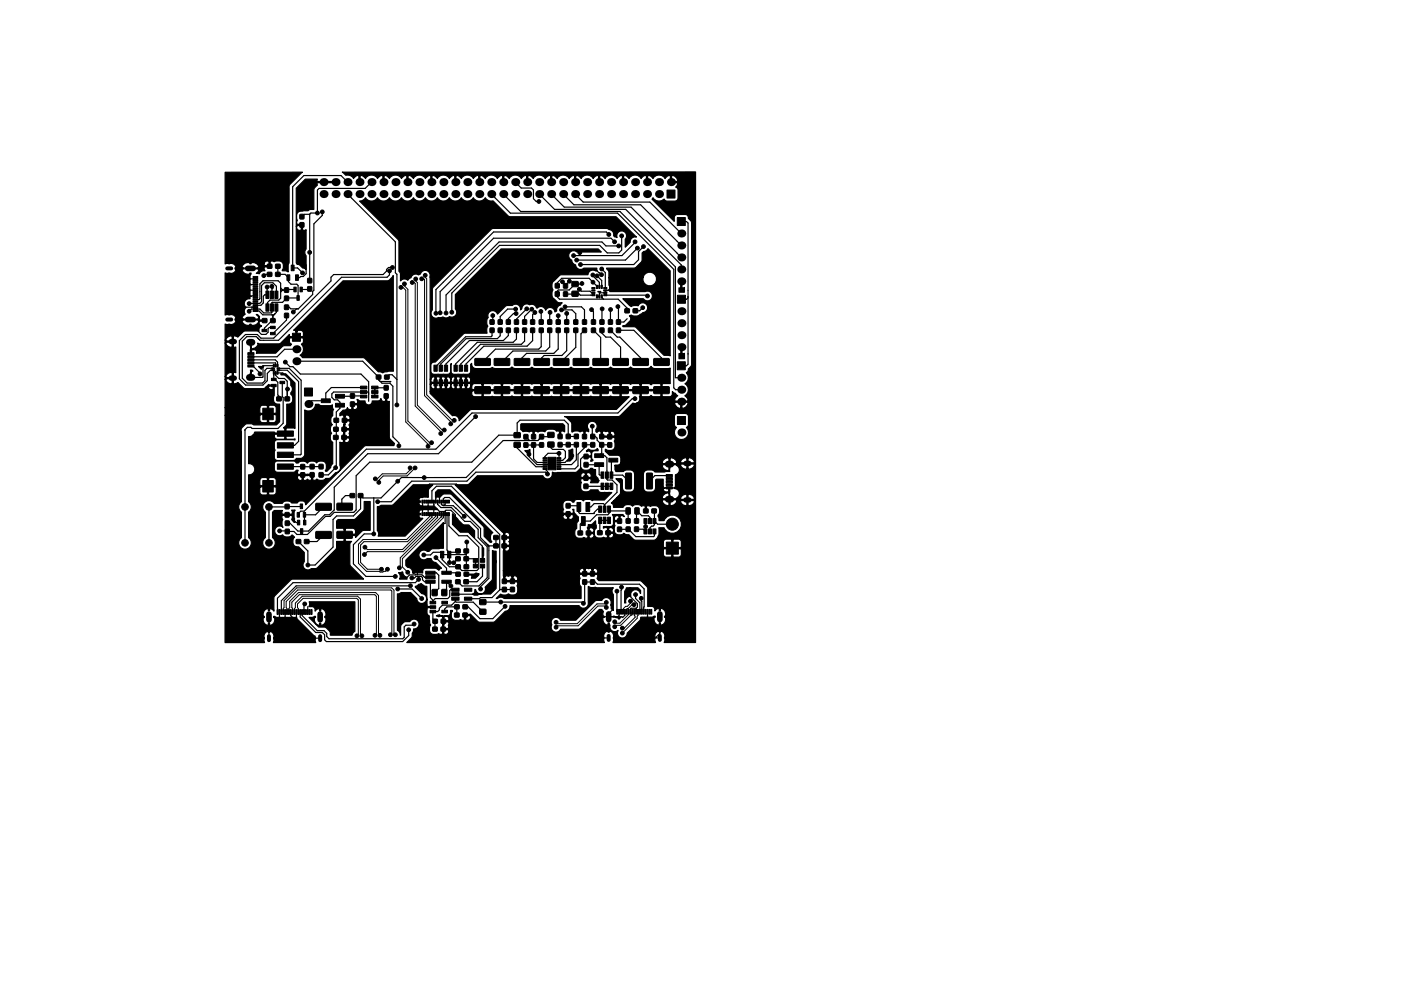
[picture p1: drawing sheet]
<svg xmlns="http://www.w3.org/2000/svg" width="297mm" height="210mm" viewBox="0 0 297 210" stroke-linecap="round" stroke-linejoin="round" font-family="sans-serif">
<g fill="#000" stroke="#000" stroke-width=".21">
<path d="M53.7 59.9h1v.2h-1zM53.7 59.5h1v.2h-1zM53.7 59.1h1v.2h-1zM53.7 58.7h1v.2h-1zM56.7 57.8h.9v.8h-.9zM56.7 56.1h.9v.8h-.9zM58.4 57.8h.9l.1 .8h-.9zM58.5 56.1h.8l.1 .8h-.9zM60.8 58.3h.6v1.2h-.6zM61.7 56.3h.7v1.1h-.7zM62.7 58.3h.6v1.2h-.6zM63.6 47.3h.8v.9h-.8z"/>
<path d="M63.6 45.5h.8v.9h-.8zM65.3 59.1h.8l-.1 .9h-.8zM121.3 59.8h1.2l.1 1h-1.3zM141.4 40.3h1.7v1.7h-1.7zM143.6 46.1h1.7v1.7h-1.7zM53.7 62.3h1v.2h-1zM53.7 61.9h1v.2h-1zM53.7 61.5h1v.2h-1zM53.7 61.1h1v.2h-1zM53.7 60.7h1v.2h-1zM53.7 60.3h1v.2h-1zM53.7 62.7h1v.2h-1z"/>
<path d="M53.7 63.1h1v.2h-1zM53.7 63.5h1v.2h-1zM53.7 63.9h1v.2h-1zM53.7 64.3h1v.2h-1zM53.7 64.7h1v.2h-1zM53.7 65.1h1v.2h-1zM53.7 65.5h1v.2h-1zM53.7 65.9h1v.2h-1zM52.6 74.8h1.3v.5h-1.3zM52.6 75.5h1.3v.4h-1.3zM52.6 76.1h1.3v.5h-1.3zM52.6 76.8h1.3v.4h-1.3z"/>
<path d="M52.6 77.4h1.3v.5h-1.3zM55.6 69.9h1v.5h-1zM56.4 61.8h.6v1.5h-.6zM56.4 64.5h.6v1.5h-.6zM55.6 67.6h.9l.1 .8h-.9zM57.3 61.8h.7v1.5h-.7zM57.3 64.5h.7v1.5h-.7zM57.3 70.5h1v.5h-1zM57.3 69.2h1v.5h-1zM57.6 78.4h.7v.3h-.7zM57.6 78h.6v.3h-.6zM57.9 77.3h.3v.6h-.3z"/>
<path d="M57.9 78.8h.3v.6h-.3zM57.4 67.6h.9v.8h-.9zM58.3 61.8h.6v1.5h-.6zM58.3 64.5h.6v1.5h-.6zM58.3 77.3h.3v.6h-.3zM58.3 78.8h.3v.6h-.3zM58.7 77.3h.3v.6h-.3zM58.7 78.8h.3v.6h-.3zM58.7 78h.6v.3h-.6zM58.7 78.4h.6v.3h-.6zM60.3 64.7l.9 .1-.1 .9-.8-.1zM60.3 66.5h.9l-.1 .9h-.8z"/>
<path d="M60.3 62.8l.9 .1-.1 .9-.8-.1zM60.3 61.1h.9l-.1 .9h-.8zM62 70.7h1.7v1.7h-1.7zM62.3 60.9h.5v1h-.5zM63 62.7h.5v1h-.5zM63.6 60.9h.5v1h-.5zM65.3 60.8l.8 .1-.1 .9-.8-.1zM79.8 79.6h.9v.8h-.9zM81.6 79.6h.9v.8h-.9zM92 77.5h.7v1.3h-.7zM93.1 77.5h.7v1.3h-.7zM94.2 77.5h.7v1.3h-.7z"/>
<path d="M96.2 77.5h.8v1.3h-.8zM97.4 77.5h.7v1.3h-.7zM98.4 77.5h.7v1.3h-.7zM100.7 76.1h3.1l.2 .2v1.1l-.2 .2-3-.1-.1-.2zM103.9 69.6h.8v.9h-.8zM103.9 67.9h.8v.9h-.8zM105.6 67.9h.9l-.1 .9h-.8zM105.6 69.6h.9l-.1 .9h-.8zM104.8 76.1h3.1l.2 .2v1.1l-.3 .2-2.9-.1-.1-.2zM107.4 67.9h.8v.9h-.8zM107.4 69.6h.8v.9h-.8zM109.1 69.6h.8v.9h-.8z"/>
<path d="M109.1 67.9h.8v.9h-.8zM110.8 67.9h.8v.9h-.8zM110.8 69.6h.8v.9h-.8zM109.1 76.1h3.1l.1 .2v1.1l-.2 .2-2.9-.1-.2-.2zM112.5 69.6h.8v.9h-.8zM112.5 67.9h.8v.9h-.8zM114.3 67.9h.9l-.1 .9h-.8zM114.3 69.6h.9l-.1 .9h-.8zM113.2 76.1h3.2l.1 .2v1.1l-.2 .2-3-.1-.1-.2zM116.1 67.9h.9l-.1 .9h-.8zM116.1 69.6h.9l-.1 .9h-.8zM117.7 60.2h.9l-.1 .9h-.8z"/>
<path d="M117.7 61.9h.9l-.1 .9h-.8zM117.9 67.9h.9l-.1 .9h-.8zM117.9 69.6h.9l-.1 .9h-.8zM119.5 61.9l.8 .1v.9l-.8-.1zM119.5 60.2h.8v.9h-.8zM119.7 69.6h.9l-.1 .9h-.8zM119.7 67.9h.9l-.1 .9h-.8zM117.4 76.1h3.1l.1 .2v1.1l-.2 .2-2.9-.1-.2-.2zM121.7 67.9h.8v.9h-.8zM121.7 69.6h.8v.9h-.8zM121.3 61.8h1.2l.1 1h-1.3zM123.5 67.9h.8v.9h-.8z"/>
<path d="M123.5 69.6h.8v.9h-.8zM121.6 76.1h3.1l.1 .2v1.1l-.2 .2-2.9-.1-.2-.2zM125.4 67.9h.8v.9h-.8zM125.4 69.6h.8v.9h-.8zM125.5 62.5h.7v.2h-.7zM125.5 62h.7v.2h-.7zM125.5 61.5h.7v.2h-.7zM125.5 61h.7v.2h-.7zM126.5 60.5h.2v.7h-.2zM126.5 62.5h.2v.7h-.2zM126.9 60.5h.3v.7h-.3zM126.9 62.5h.3v.7h-.3z"/>
<path d="M127.5 60.5h.2v.7h-.2zM127.5 62.5h.2v.7h-.2zM127.2 69.6h.8v.9h-.8zM127.2 67.9h.8v.9h-.8zM128 61h.7v.2h-.7zM128 61.5h.7v.2h-.7zM128 62h.7v.2h-.7zM128 62.5h.7v.2h-.7zM125.7 76.1h3.2l.1 .2v1.1l-.2 .2-3-.1-.1-.2zM129 67.9h.8v.9h-.8zM129 69.6h.8v.9h-.8zM130.7 69.6h.8v.9h-.8z"/>
<path d="M130.7 67.9h.8v.9h-.8zM130 76.1h3.1l.1 .2v1.1l-.2 .2-2.9-.1-.2-.2zM132.5 65.5h.9v.8l-.9 .1zM134.3 65.5h.8l.1 .8-.9 .1zM134.2 76.1h3.1l.2 .2v1.1l-.3 .2-2.9-.1-.1-.2zM138.6 76.1h3.2l.1 .2v1.1l-.2 .2-3-.1-.1-.2zM143.6 76.8h1.7v1.7h-1.7zM143.6 62.6h1.7v1.7h-1.7zM55.7 86.6h2.2v2.4h-2.2zM57.6 80.2h1v.5h-1zM57.6 81.5h1v.5h-1zM58.7 84.2h.9v.8h-.9z"/>
<path d="M59.3 80.9h1v.5h-1zM60.4 84.2h.9l.1 .8h-.9zM58.8 95.9h3.4v1.2h-3.4zM58.8 93.9h3.4v1.2h-3.4zM58.8 98.4h3.4v1.2h-3.4zM58.8 91.4h3.4v1.2h-3.4zM63.8 98.6h.8v.9h-.8zM64.6 82.3h1.7v1.7h-1.7zM65.8 98.5l.8 .1v.9l-.8-.1zM67.7 98.5l.8 .1v.9l-.8-.1zM68.1 84.6h1.9v.8h-1.9zM70.7 92.4h.9l.1 .8h-.9z"/>
<path d="M70.8 90.7h.9v.8h-.9zM70.8 88.8h.9l.1 .8h-.9zM71.1 83.7h1.9v.8h-1.9zM71.1 85.6h1.9v.8h-1.9zM72.5 92.4h.9v.8h-.9zM72.5 90.7h.9v.8h-.9zM72.6 88.8h.9v.8h-.9zM74.3 83.5l.8 .1v.9l-.8-.1zM74.3 85.3h.8v.9h-.8zM76.4 83.8h1.4v.6h-1.4zM76.4 82.9h1.4v.6h-1.4zM76.4 81.9h1.4v.6h-1.4z"/>
<path d="M78.8 81.9h1.3v.6h-1.3zM78.8 82.9h1.3v.6h-1.3zM78.8 83.8h1.3v.6h-1.3zM81.5 83.6h.8v.9h-.8zM81.5 81.8h.8v.9h-.8zM92 80.6h.7v1.3h-.7zM93.1 80.6h.7v1.3h-.7zM94.2 80.6h.7v1.3h-.7zM96.2 80.6h.8v1.3h-.8zM97.4 80.6h.7v1.3h-.7zM98.4 80.6h.7v1.3h-.7zM100.7 82.1l3.1-.1 .2 .2v1.2l-.2 .1h-3l-.1-.2z"/>
<path d="M104.8 82.1l3.1-.1 .2 .2v1.2l-.3 .1h-2.9l-.1-.2zM109 91.8h1.3v1h-1.3zM109 93.9h1.3v1h-1.3zM111.1 94h.8v.9h-.8zM111.1 92.2h.8v.9h-.8zM109.1 82.1l3.1-.1 .1 .2v1.2l-.2 .1h-2.9l-.2-.2zM112.7 92.2h.8v.9h-.8zM112.7 93.9l.8 .1v.9l-.8-.1zM114.4 93.9l.8 .1v.9l-.8-.1zM114.4 92.2h.8v.9h-.8zM115.1 99.3h.8v.3h-.8zM115.1 98.9h.8v.2h-.8z"/>
<path d="M115.1 98.4h.8v.3h-.8zM115.1 98h.8v.2h-.8zM115.1 97.5h.8v.3h-.8zM115.1 97.1h.8v.2h-.8zM116.1 97h1.8v2.7h-1.8zM113.2 82.1l3.2-.1 .1 .2v1.2l-.2 .1h-3l-.1-.2zM116.2 93.8h1.2v1h-1.2zM116.2 91.8h1.2v1h-1.2zM118.1 97.1h.8v.2h-.8zM118.1 97.5h.8v.3h-.8zM118.1 98h.8v.2h-.8zM118.1 98.4h.8v.3h-.8z"/>
<path d="M118.1 98.9h.8v.2h-.8zM118.1 99.3h.8v.3h-.8zM118.3 93.9h.9l-.1 .9h-.8zM118.3 92.1l.9 .1-.1 .9-.8-.1zM117.4 82.1l3.1-.1 .1 .2v1.2l-.2 .1h-2.9l-.2-.2zM120.1 92.1l.8 .1v.9l-.8-.1zM120.1 93.9h.8v.9h-.8zM121.8 92.1l.8 .1v.9l-.8-.1zM121.8 93.9h.8v.9h-.8zM123.5 93.9h.8v.9h-.8zM123.5 92.2h.8v.9h-.8zM123.8 98.1l.9 .1-.1 .9-.8-.1z"/>
<path d="M123.8 96.4h.9l-.1 .9h-.8zM121.6 82.1l3.1-.1 .1 .2v1.2l-.2 .1h-2.9l-.2-.2zM125.3 93.9h.8v.9h-.8zM125.3 92.2h.8v.9h-.8zM126.1 98.2h1.9v.8h-1.9zM126.1 96.3h1.9v.8h-1.9zM127.2 92.2h.8v.9h-.8zM127.2 93.9h.8v.9h-.8zM125.7 82.1l3.2-.1 .1 .2v1.2l-.2 .1h-3l-.1-.2zM129.1 97.2h1.9v.8h-1.9zM128.9 93.9l.8 .1v.9l-.8-.1zM128.9 92.2h.8v.9h-.8z"/>
<path d="M130 82.1l3.1-.1 .1 .2v1.2l-.2 .1h-2.9l-.2-.2zM134.2 82.1l3.1-.1 .2 .2v1.2l-.3 .1h-2.9l-.1-.2zM138.6 82.1l3.2-.1 .1 .2v1.2l-.2 .1h-3l-.1-.2zM143.6 88.4h1.7v1.7h-1.7zM55.7 101.9h2.2v2.5h-2.2zM60.5 107h.8v.9h-.8zM60.5 108.8h.8v.9h-.8zM60.5 110.6h.8v.9l-.8-.1zM60.5 112.3h.8v.9h-.8zM63 110.4h.6v1h-.6zM63 108.7h.5v1h-.5zM62.8 114.5h.9v.8h-.9z"/>
<path d="M63.7 112.2h.5v1h-.5zM63.7 106.9h.4v1h-.4zM64.3 110.4h.6v1h-.6zM63.8 100.3h.8v.9h-.8zM64.3 108.7h.5v1h-.5zM64.6 114.5h.9v.8h-.9zM65.8 100.3h.8v.9h-.8zM67.7 100.3h.8v.9h-.8zM67 106.8h3.1l.2 .2v1.1l-.3 .2h-2.9l-.2-.2zM67 112.8h3.1l.2 .2v1.1l-.3 .2-2.9-.1-.2-.2zM71.5 112.8l3.1-.1 .1 .2v1.2l-.2 .1h-2.9l-.2-.2zM71.5 106.8h3.1l.1 .2v1.1l-.2 .2-2.9-.1-.2-.2z"/>
<path d="M74.2 104.7h.9l.1 .8-.9 .1zM76 104.7h.9v.8l-.9 .1zM89.5 106.1h.2v.6h-.2zM89.5 108.8h.2v.6h-.2zM89.9 106.1h.2v.6h-.2zM89.9 108.8h.2v.6h-.2zM90.3 106.1h.2v.6h-.2zM90.3 108.8h.2v.6h-.2zM90.7 106.1h.2v.6h-.2zM90.7 108.8h.2v.6h-.2zM91.1 106.1h.2v.6h-.2zM91.1 108.8h.2v.6h-.2z"/>
<path d="M91.5 106.1h.2v.6h-.2zM91.5 108.8h.2v.6h-.2zM91.9 106.1h.2v.6h-.2zM91.9 108.8h.2v.6h-.2zM92.3 106.1h.2v.6h-.2zM92.3 108.8h.2v.6h-.2zM92.7 106.1h.2v.6h-.2zM92.7 108.8h.2v.6h-.2zM93.1 106.1h.2v.6h-.2zM93.1 108.8h.2v.6h-.2zM93.5 106.1h.2v.6h-.2zM93.5 108.8h.2v.6h-.2z"/>
<path d="M93.9 106.1h.2v.6h-.2zM93.9 108.8h.2v.6h-.2zM93.4 117h.7v.4h-.7zM93.4 118h.7v.4h-.7zM93.4 117.5h.7v.4h-.7zM94.3 106.1h.2v.6h-.2zM94.3 108.8h.2v.6h-.2zM94.7 106.1h.2v.6h-.2zM94.7 108.8h.2v.6h-.2zM95.1 106.1h.2v.6h-.2zM95.1 108.8h.2v.6h-.2zM94.9 117h.7v.4h-.7z"/>
<path d="M94.9 118h.7v.4h-.7zM94.9 117.5h.7v.4h-.7zM96.6 118.1h.9l.1 .8-.9 .1zM96.6 116.5h.9l.1 .8h-.9zM96.7 119.8h.9v.8l-.9 .1zM98.4 118.1h.9v.8l-.9 .1zM98.4 116.5h.9v.8h-.9zM98.4 119.8h.9v.8l-.9 .1zM100.4 119.7h.8v.8h-.8zM100.4 118.5h.8v.8h-.8zM101.8 119.7h1v.8h-1zM101.8 118.5h1v.8h-1z"/>
<path d="M104.7 113.6h.9v.8l-.9 .1zM104.7 115.4h.9v.8h-.9zM106.5 113.6h.8l.1 .8-.9 .1zM106.5 115.4h.8l.1 .8h-.9zM120 106.8l.9 .1-.1 .9-.8-.1zM120 108.6h.9l-.1 .9h-.8zM122.3 106.6h.8v1.9h-.8zM123.3 109.6h.8v1.9h-.8zM122.6 112.7h.9v.8h-.9zM124.2 106.6h.8v1.9h-.8zM123.8 101h.8v.9h-.8zM123.8 102.7h.8v.9h-.8z"/>
<path d="M124.3 112.7h.9v.8h-.9zM126.7 112.6h.9v.8h-.9zM126.9 109.7h.6v1.4h-.6zM126.9 107.4h.6v1.3h-.6zM127.4 100.1h.6v1.4h-.6zM127.4 102.5h.6v1.3h-.6zM127.9 109.7h.6v1.4h-.6zM127.9 107.4h.6v1.3h-.6zM128.4 100.1h.6v1.4h-.6zM128.4 102.5h.6v1.3h-.6zM128.5 112.6h.9v.8h-.9zM128.8 109.7h.6v1.4h-.6z"/>
<path d="M128.8 107.4h.6v1.3h-.6zM129.3 100.1h.6v1.4h-.6zM129.3 102.5h.6v1.3h-.6zM130.9 110.1h.9l-.1 .9h-.8zM130.9 111.8l.9 .1-.1 .9-.8-.1zM132.8 110.1h.8v.9h-.8zM132.8 111.8h.8v.9h-.8zM132.8 107.8h.8v1.3l-.9-.1zM132.7 100.4h1l.2 .1v3l-.2 .2h-.9l-.2-.1zM134.5 110.1h.9l-.1 .9h-.8zM134.5 111.8h.9l-.1 .9h-.8zM134.6 107.8h.9l-.1 1.3-.8-.1z"/>
<path d="M136.5 110h.7v1.1h-.7zM136.5 112.2h.7v1.1h-.7zM136.5 108h.9v.8h-.9zM137.5 110h.6v1.1h-.6zM137.5 112.2h.6v1.1h-.6zM137.1 100.4h1l.2 .1 .1 3-.2 .2h-.9l-.2-.1zM138.4 110h.7v1.1h-.7zM138.4 112.2h.7v1.1h-.7zM138.2 108h.9v.8h-.9zM141.3 100.7h1.3v.4h-1.3zM141.3 101.3h1.3v.5h-1.3zM141.3 102h1.3v.4h-1.3z"/>
<path d="M141.3 102.6h1.3v.5h-1.3zM141.3 103.3h1.3v.4h-1.3zM141.3 115h2.5v2.6h-2.5zM58.7 129.3h.3v1h-.3zM59.1 129.3h.3v1h-.3zM59.5 129.3h.3v1h-.3zM59.9 129.3h.3v1h-.3zM60.3 129.3h.3v1h-.3zM60.7 129.3h.3v1h-.3zM61.1 129.3h.3v1h-.3zM61.5 129.3h.3v1h-.3zM61.9 129.3h.3v1h-.3z"/>
<path d="M62.3 129.3h.3v1h-.3zM62.7 129.3h.3v1h-.3zM63.1 129.3h.3v1h-.3zM63.5 129.3h.3v1h-.3zM63.9 129.3h.3v1h-.3zM64.3 129.3h.3v1h-.3zM64.7 129.3h.3v1h-.3zM65.1 129.3h.3v1h-.3zM65.5 129.3h.3v1h-.3zM65.9 129.3h.3v1h-.3zM90.3 123.1h2v.6h-2zM90.3 122.1h2v.7h-2z"/>
<path d="M90.3 121.2h2v.6h-2zM91.2 129.5h1.2v.5h-1.2zM91.2 128.5h1.2v.6h-1.2zM91.2 127.6h1.2v.5h-1.2zM91.6 125.1h1.1l-.1 1.3-1-.1zM91.8 133.1h.9v.8h-.9zM91.8 131.4h.9v.8h-.9zM93.7 121.2h2v.6h-2zM93.7 123.1h2v.6h-2zM93.7 127.6h1.2v.5h-1.2zM93.7 129.5h1.2v.5h-1.2zM93.5 133.1h.9v.8h-.9z"/>
<path d="M93.6 131.4h.8l.1 .8h-.9zM93.7 125.1h1v1.3l-1-.1zM95.8 126.7h1.5v.6h-1.5zM95.8 125.7h1.5v.7h-1.5zM95.8 124.8h1.5v.6h-1.5zM96.4 130.1h.9v.8h-.9zM96.4 128.3h.9v.8l-.9 .1zM96.6 123h.9v.8h-.9zM96.7 121.4h.9v.8h-.9zM98.5 124.8h1.5v.6h-1.5zM98.5 126.7h1.5v.6h-1.5zM98.1 130.1h.9l.1 .8h-.9z"/>
<path d="M98.2 128.3h.9v.8l-.9 .1zM98.4 123h.9v.8h-.9zM98.4 121.4h.9v.8h-.9zM101.7 129.3h1.3v1h-1.2zM101.7 127.2h1.3v1l-1.2 .1zM106.5 122.9h.9l-.1 .9h-.8zM106.5 124.6h.9l-.1 .9h-.8zM108.2 122.9h.9l-.1 .9h-.8zM108.2 124.6h.9l-.1 .9h-.8zM123.6 123h.8l-.1 .9h-.8zM123.6 121.3h.8l-.1 .9h-.8zM125.2 121.3h.8v.9h-.8z"/>
<path d="M125.2 123l.8 .1v.9l-.8-.1zM130.8 129.3h.2v1h-.2zM131.2 129.3h.2v1h-.2zM131.6 129.3h.2v1h-.2zM132 129.3h.2v1h-.2zM132.4 129.3h.2v1h-.2zM132.8 129.3h.2v1h-.2zM133.2 129.3h.2v1h-.2zM133.6 129.3h.2v1h-.2zM134 129.3h.2v1h-.2zM134.4 129.3h.2v1h-.2zM134.8 129.3h.2v1h-.2z"/>
<path d="M135.2 129.3h.2v1h-.2zM135.6 129.3h.2v1h-.2zM136 129.3h.2v1h-.2zM136.4 129.3h.2v1h-.2zM136.8 129.3h.2v1h-.2zM137.2 129.3h.2v1h-.2zM137.6 129.3h.2v1h-.2zM138 129.3h.2v1h-.2z"/>
<circle cx="64.9" cy="38.9" r=".4"/>
<circle cx="55.9" cy="58.5" r=".4"/>
<circle cx="64.1" cy="57.9" r=".4"/>
<circle cx="65.7" cy="53.5" r=".4"/>
<circle cx="67.3" cy="45.2" r=".4"/>
<circle cx="68.3" cy="45" r=".4"/>
<circle cx="82.6" cy="57.5" r=".4"/>
<circle cx="83.2" cy="56.8" r=".4"/>
<circle cx="87.4" cy="59.9" r=".4"/>
<circle cx="88.1" cy="59.2" r=".4"/>
<circle cx="89.4" cy="59.1" r=".4"/>
<circle cx="90.2" cy="58.4" r=".4"/>
<circle cx="114.3" cy="42.7" r=".4"/>
<circle cx="119.3" cy="59.8" r=".4"/>
<circle cx="120.7" cy="59.7" r=".4"/>
<circle cx="121.6" cy="54.2" r=".4"/>
<circle cx="122.3" cy="55.2" r=".4"/>
<circle cx="122.9" cy="53.6" r=".4"/>
<circle cx="123.1" cy="56.1" r=".4"/>
<circle cx="125.7" cy="58.3" r=".4"/>
<circle cx="125.7" cy="59.9" r=".4"/>
<circle cx="126.6" cy="58.5" r=".4"/>
<circle cx="127.5" cy="58.3" r=".4"/>
<circle cx="127.6" cy="57.1" r=".4"/>
<circle cx="129.1" cy="49.7" r=".4"/>
<circle cx="129.6" cy="59.8" r=".4"/>
<circle cx="130.3" cy="51.3" r=".4"/>
<circle cx="131.2" cy="52.2" r=".4"/>
<circle cx="131.8" cy="50" r=".4"/>
<circle cx="134.6" cy="51.3" r=".4"/>
<circle cx="135.1" cy="52.6" r=".4"/>
<circle cx="136.4" cy="52.3" r=".4"/>
<circle cx="52.8" cy="64.4" r=".4"/>
<circle cx="52.8" cy="66" r=".4"/>
<circle cx="55.1" cy="79.3" r=".4"/>
<circle cx="56.6" cy="60.9" r=".4"/>
<circle cx="57.6" cy="60.8" r=".4"/>
<circle cx="60.5" cy="76.8" r=".4"/>
<circle cx="62.2" cy="66.2" r=".4"/>
<circle cx="85" cy="61" r=".4"/>
<circle cx="85.7" cy="60.2" r=".4"/>
<circle cx="92.4" cy="66.5" r=".4"/>
<circle cx="93.3" cy="66.4" r=".4"/>
<circle cx="94.6" cy="66.4" r=".4"/>
<circle cx="95.8" cy="66.2" r=".4"/>
<circle cx="104.5" cy="66.9" r=".4"/>
<circle cx="109.3" cy="65.6" r=".4"/>
<circle cx="109.4" cy="66.5" r=".4"/>
<circle cx="111.7" cy="65.5" r=".4"/>
<circle cx="112.7" cy="65.6" r=".4"/>
<circle cx="113.4" cy="66.3" r=".4"/>
<circle cx="114.7" cy="66.1" r=".4"/>
<circle cx="116.6" cy="66.3" r=".4"/>
<circle cx="118.4" cy="67" r=".4"/>
<circle cx="119.1" cy="65.7" r=".4"/>
<circle cx="119.8" cy="65.1" r=".4"/>
<circle cx="120.2" cy="66.5" r=".4"/>
<circle cx="122.8" cy="61.4" r=".4"/>
<circle cx="123.4" cy="60.1" r=".4"/>
<circle cx="125.4" cy="65.7" r=".4"/>
<circle cx="127.7" cy="65.5" r=".4"/>
<circle cx="129.5" cy="65.7" r=".4"/>
<circle cx="131" cy="65" r=".4"/>
<circle cx="136.3" cy="65.3" r=".4"/>
<circle cx="137.3" cy="62.8" r=".4"/>
<circle cx="61" cy="82.5" r=".4"/>
<circle cx="71.1" cy="99.2" r=".4"/>
<circle cx="84.1" cy="85.9" r=".4"/>
<circle cx="84.6" cy="94.6" r=".4"/>
<circle cx="87" cy="99.3" r=".4"/>
<circle cx="88" cy="99.3" r=".4"/>
<circle cx="90.8" cy="94.7" r=".4"/>
<circle cx="91.5" cy="93.9" r=".4"/>
<circle cx="93.4" cy="92" r=".4"/>
<circle cx="94.2" cy="91.2" r=".4"/>
<circle cx="95.6" cy="89.9" r=".4"/>
<circle cx="96.3" cy="89.2" r=".4"/>
<circle cx="100.8" cy="88.4" r=".4"/>
<circle cx="112.1" cy="96.4" r=".4"/>
<circle cx="113.5" cy="90.7" r=".4"/>
<circle cx="118.5" cy="96.2" r=".4"/>
<circle cx="121.2" cy="96.7" r=".4"/>
<circle cx="125.6" cy="90.4" r=".4"/>
<circle cx="134.6" cy="84.6" r=".4"/>
<circle cx="51.9" cy="107.6" r=".7"/>
<circle cx="51.9" cy="115.2" r=".7"/>
<circle cx="57" cy="115.2" r=".7"/>
<circle cx="57" cy="107.6" r=".7"/>
<circle cx="59.3" cy="112.6" r=".4"/>
<circle cx="65.3" cy="119.9" r=".4"/>
<circle cx="77.3" cy="117.6" r=".4"/>
<circle cx="77.4" cy="116.1" r=".4"/>
<circle cx="79.2" cy="113.3" r=".4"/>
<circle cx="79.6" cy="101.6" r=".4"/>
<circle cx="80.1" cy="106.4" r=".4"/>
<circle cx="80.3" cy="102.3" r=".4"/>
<circle cx="84.3" cy="102.1" r=".4"/>
<circle cx="87.7" cy="118.2" r=".4"/>
<circle cx="89.8" cy="117.7" r=".4"/>
<circle cx="89.9" cy="101.3" r=".4"/>
<circle cx="92.4" cy="118.3" r=".4"/>
<circle cx="95.3" cy="119.3" r=".4"/>
<circle cx="96.2" cy="119.4" r=".4"/>
<circle cx="98.4" cy="109.6" r=".4"/>
<circle cx="99" cy="115" r=".4"/>
<circle cx="104.9" cy="119.1" r=".4"/>
<circle cx="116.1" cy="100.6" r=".4"/>
<circle cx="136.9" cy="111.7" r=".4"/>
<circle cx="142.5" cy="111.2" r="1.27"/>
<circle cx="64.6" cy="128.1" r=".4"/>
<circle cx="75.7" cy="134.9" r=".4"/>
<circle cx="76.7" cy="134.9" r=".4"/>
<circle cx="79.5" cy="134.8" r=".4"/>
<circle cx="80.5" cy="134.8" r=".4"/>
<circle cx="80.9" cy="120.8" r=".4"/>
<circle cx="82.1" cy="120.8" r=".4"/>
<circle cx="82.8" cy="134.7" r=".4"/>
<circle cx="83.8" cy="122.3" r=".4"/>
<circle cx="83.8" cy="134.7" r=".4"/>
<circle cx="84.3" cy="125" r=".4"/>
<circle cx="84.7" cy="120.5" r=".4"/>
<circle cx="86.5" cy="121.4" r=".4"/>
<circle cx="86.6" cy="133.6" r=".4"/>
<circle cx="87" cy="124.3" r=".4"/>
<circle cx="87.3" cy="122.6" r=".4"/>
<circle cx="87.8" cy="132.4" r=".4"/>
<circle cx="88.7" cy="122.9" r=".4"/>
<circle cx="89.4" cy="127" r=".4"/>
<circle cx="95.6" cy="124.3" r=".4"/>
<circle cx="101" cy="122" r=".4"/>
<circle cx="101.9" cy="125" r=".4"/>
<circle cx="106.2" cy="127.7" r=".4"/>
<circle cx="107.1" cy="128.6" r=".4"/>
<circle cx="117.9" cy="133.1" r=".4"/>
<circle cx="117.9" cy="132" r=".4"/>
<circle cx="123.7" cy="128" r=".4"/>
<circle cx="128.6" cy="128.9" r=".4"/>
<circle cx="128.6" cy="127.8" r=".4"/>
<circle cx="130.3" cy="131.9" r=".4"/>
<circle cx="130.3" cy="133" r=".4"/>
<circle cx="130.8" cy="125.4" r=".4"/>
<circle cx="131.8" cy="124.6" r=".4"/>
<circle cx="131.9" cy="133.3" r=".4"/>
<circle cx="131.9" cy="134.3" r=".4"/>
<circle cx="133.6" cy="125.1" r=".4"/>
<circle cx="133.6" cy="122.4" r=".4"/>
<circle cx="133.7" cy="127.6" r=".4"/>
<circle cx="134.4" cy="128.3" r=".4"/>
<circle cx="134.8" cy="126.1" r=".4"/>
<circle cx="135.9" cy="126.9" r=".4"/>
</g>
<g fill="#000">
<circle cx="68.6" cy="38.6" r=".85"/>
<circle cx="71.1" cy="38.6" r=".85"/>
<circle cx="73.7" cy="38.6" r=".85"/>
<circle cx="76.2" cy="38.6" r=".85"/>
<circle cx="78.8" cy="38.6" r=".85"/>
<circle cx="81.3" cy="38.6" r=".85"/>
<circle cx="83.8" cy="38.6" r=".85"/>
<circle cx="86.4" cy="38.6" r=".85"/>
<circle cx="88.9" cy="38.6" r=".85"/>
<circle cx="91.5" cy="38.6" r=".85"/>
<circle cx="94" cy="38.6" r=".85"/>
<circle cx="96.5" cy="38.6" r=".85"/>
<circle cx="99.1" cy="38.6" r=".85"/>
<circle cx="101.6" cy="38.6" r=".85"/>
<circle cx="104.2" cy="38.6" r=".85"/>
<circle cx="106.7" cy="38.6" r=".85"/>
<circle cx="109.2" cy="38.6" r=".85"/>
<circle cx="111.8" cy="38.6" r=".85"/>
<circle cx="114.3" cy="38.6" r=".85"/>
<circle cx="116.9" cy="38.6" r=".85"/>
<circle cx="119.4" cy="38.6" r=".85"/>
<circle cx="121.9" cy="38.6" r=".85"/>
<circle cx="124.5" cy="38.6" r=".85"/>
<circle cx="127" cy="38.6" r=".85"/>
<circle cx="129.6" cy="38.6" r=".85"/>
<circle cx="132.1" cy="38.6" r=".85"/>
<circle cx="134.6" cy="38.6" r=".85"/>
<circle cx="137.2" cy="38.6" r=".85"/>
<circle cx="139.7" cy="38.6" r=".85"/>
<circle cx="142.3" cy="38.6" r=".85"/>
<circle cx="68.6" cy="41.2" r=".85"/>
<circle cx="71.1" cy="41.2" r=".85"/>
<circle cx="73.7" cy="41.2" r=".85"/>
<circle cx="76.2" cy="41.2" r=".85"/>
<circle cx="78.8" cy="41.2" r=".85"/>
<circle cx="81.3" cy="41.2" r=".85"/>
<circle cx="83.8" cy="41.2" r=".85"/>
<circle cx="86.4" cy="41.2" r=".85"/>
<circle cx="88.9" cy="41.2" r=".85"/>
<circle cx="91.5" cy="41.2" r=".85"/>
<circle cx="94" cy="41.2" r=".85"/>
<circle cx="96.5" cy="41.2" r=".85"/>
<circle cx="99.1" cy="41.2" r=".85"/>
<circle cx="101.6" cy="41.2" r=".85"/>
<circle cx="104.2" cy="41.2" r=".85"/>
<circle cx="106.7" cy="41.2" r=".85"/>
<circle cx="109.2" cy="41.2" r=".85"/>
<circle cx="111.8" cy="41.2" r=".85"/>
<circle cx="114.3" cy="41.2" r=".85"/>
<circle cx="116.9" cy="41.2" r=".85"/>
<circle cx="119.4" cy="41.2" r=".85"/>
<circle cx="121.9" cy="41.2" r=".85"/>
<circle cx="124.5" cy="41.2" r=".85"/>
<circle cx="127" cy="41.2" r=".85"/>
<circle cx="129.6" cy="41.2" r=".85"/>
<circle cx="132.1" cy="41.2" r=".85"/>
<circle cx="134.6" cy="41.2" r=".85"/>
<circle cx="137.2" cy="41.2" r=".85"/>
<circle cx="139.7" cy="41.2" r=".85"/>
<circle cx="144.5" cy="54.6" r=".85"/>
<circle cx="144.5" cy="57.2" r=".85"/>
<circle cx="144.5" cy="52.1" r=".85"/>
<circle cx="144.5" cy="49.5" r=".85"/>
<circle cx="144.5" cy="59.7" r=".85"/>
<circle cx="62.9" cy="76.6" r=".85"/>
<circle cx="62.9" cy="74.1" r=".85"/>
<circle cx="144.5" cy="71.1" r=".85"/>
<circle cx="144.5" cy="66" r=".85"/>
<circle cx="144.5" cy="73.7" r=".85"/>
<circle cx="144.5" cy="68.6" r=".85"/>
<circle cx="65.4" cy="85.7" r=".85"/>
<circle cx="144.5" cy="80.1" r=".85"/>
<circle cx="144.5" cy="85.2" r=".85"/>
<circle cx="144.5" cy="82.7" r=".85"/>
<circle cx="144.5" cy="91.8" r=".85"/>
</g>
<path d="M52.5 56.9h1.2M49 72.5h.7M52.5 67.8h1.2M49 80.2h.7M145.4 98.3h.7M145.4 106.1h.7M57 130.3v1.2M67.9 130.3v1.2M129.1 130.2v1.2M139.9 130.2v1.2" fill="none" stroke="#000" stroke-width="1.2"/>
<path d="M48.2 56.9h.8M48.2 67.8h.8M57 135v.8M67.9 135v.8M129.1 134.9v.9M139.9 134.9v.9" fill="none" stroke="#000" stroke-width=".85"/>
<path d="M52.9 72.6h.5M52.9 80.1h.5M141.7 98.5h.5M141.7 105.9h.5" fill="none" stroke="#000" stroke-width="1.4"/>
<g fill="none" stroke="#000" stroke-width=".25">
<path d="M73.7 38.6l-1.4-1.4h-7.9l-2.4 2.4v17.2h1.1l1 1.1M78.8 38.6l-1.4 1.4h-9.7l-.4 .3v4.9h-1.4l-.3 .3h-1.1l-.5 .5M109.2 38.6l1.3 1.3h2.2l.4 .4v1.9l.6 .5h.6M54.2 59.2h-1.1l-.3 .2v.7l.4 .3h1M57.1 58.2h-.9l-.3 .3M58.9 58.2h1.5l.7 .7v.8l.6 .6h1.2l.3 .3v2.6h-2.4l-.9 .9h-2.2v2.2l-.2 .1h-1.6l-.8-.8h-1.8l-.5 .4M58.9 58.2h.1M58.9 56.5v1.7M64.6 55.9l.3 .3v1.9l-.6 .6-1.3 .2M65.7 45.4v14.1M68.3 45v.7l-1.8 1.8v14.1l-.2 .2v.7l-3.1 3h-1.5l-.4-.3h-.6M73.7 41.2l10.1 10.1v6.6l.3 .3v27.7"/>
<path d="M82.6 57.5v.8l-.5 .5h-9.7l-13.4 13.4h-3.9l-.8-.8h-2l-.9 1v7.8l1 1.1h3.3l.5-.5v-2.2l.4-.5h1.3M83.2 56.8h-.8l-.4 .4v.3l-.8 .7h-10.4l-.6 .6v.8l-12.2 12.1h-2.7l-.7-.7h-2.6l-1.3 1.3v8.1l1.4 1.3h3.6l1-.9v-1.6l.6-.7h.6M104.2 41.2l4 4h22.7l12 11.9v25.2l.3 .4h1.3M106.7 41.2l3.7 3.7h21.1l11.7 11.7v23.5h1.3M114.3 41.2l3.3 3.2h15.1l11.8 11.8v1M116.9 41.2l2.7 2.7h14.2l10.7 10.7M119.3 59.8l.6 .6v.2M119.4 41.2l2.3 2.2h14.1l8.7 8.7M120.7 59.7l-.8 .8M121.9 41.2l1.7 1.7h14.2l6.7 6.6M125.2 53.1h-1.8l-.5 .5M125.7 58.3v.2l1.4 1.4v1"/>
<path d="M126.3 57.2l1.2 1.1M126.6 58.5l1 1v1.4M127.6 57.1l.7 .7v3.4M129.1 49.7l-.6-.5h-23.9l-12.2 12.2v5.1M129.6 59.8l-.3 .3v1.2l-.4 .3M130.3 51.3l-.8-.8h-24.9l-11.3 11.4v4.5M131.2 52.2h-2.7l-.9-.9h-21.8l-11.2 11.3v3.8M131.8 50v3.1l-.6 .6h-2.4l-1.6-1.6h-21.3l-10.1 10.1v4M134.6 51.3l-2.7 2.9h-10.3M135.1 52.6l-2.5 2.6h-10.3M136.4 52.3l-1 1.1v1.7l-1 1h-11.3M143.6 51.2h.1"/>
<path d="M143.6 53.7v.1M144.5 47h1l.4 .3v30l-.4 .3h-1M50.2 65.2h4M50.5 67.7l2.6 .1M53.1 61.6l-.2 .2v.8l.2 .3 1.1-.1M53.1 61.6h.1M53.1 61.6h1.1M53.2 72.6v2.4M53.2 77h5.2v.6M53.2 76.3h5.2l.5 .5v.8M53.2 77.6h.4l1.5 1.5v.2M53.4 65.1v.1"/>
<path d="M53.4 60.4h.1M54.2 66h.7l.8 .8h2.4M54.2 63.6h.7l.2-.2v-3.2l.7-.6h3.2l.5 .5v3.2l-.4 .4h-1.9l-.5 .5v1M55.7 77.6h2.3M55.7 77.6h.1M55.8 77.6l-.1 2.5h-2.5M56.6 60.9l.1 1.6h-.6l-.3 .3v1.5l-.5 .5h-1.1M57.6 60.8l.1 1.7M57.7 66.8l.2 .2M57.9 69.5h-.8l-.3 .2v.8l-.4 .4h-1l-1-.9M57.9 67v1h-.2l-1.7 1.6v.5M58 79.1v1.4h.3l.6 .6v2.7l.2 .2v.6"/>
<path d="M58.4 79.1v.5l.7 .7h1.2l.6 .6v3.7M58.6 62.5v-1.8l-.7-.7h-1.9l-.5 .6v3.4l-.4 .4h-2.3M58.6 65.2v1.1l-.7 .7M58.9 79.1h1l2.4 2.3v5.1M59 78.1h2.3l2.6 2.6v15.7l-.2 .1h-3.2M59 78.5h1.9l2.4 2.5v12.6l-.9 .9h-1.9M59.5 61.1l.5 .4-.5 .5M60.5 76.8l1 1h.6l1.6 1.6h12.8l1.7 1.6v4.1M60.7 66.9v1l-2.8 2.9M62.6 61.4l-3.1 .2M62.9 76.6h14l3.4 3.4v.6l.7 .7h1.7l.6 .6v10.8l1.3 1.2v.7M62.9 74.1h-2.6l-1.6 1.6h-5.5"/>
<path d="M62.9 65.5l-.7 .7M65.7 61.3l-.2 .1h-1.6M104.3 70.1v1.1l-.2 .2h-5.4l-6.3 6.4v.3M104.5 66.9v1.3l-.2 .1M106.1 70.1v1.1l-.7 .6h-6.6l-5.4 5.4v.9M107.8 70.1v1.1l-1.1 1h-7.2l-5 5v.9M109.3 65.6h-1.7l-1.5 1.5v1.2M109.4 66.5h-.5l-1.1 1.1v.7M109.5 70.1v1.8l-.7 .7h-7.6l-4.6 4.6v.9M111.2 70.1v2.3l-.7 .6h-8.6l-4.2 4.2v.9M111.7 65.5l-2.2 2.2v.6M112.8 65.6l-1.6 1.5v1.2"/>
<path d="M112.9 70.1v2.2l-1.1 1.1h-9.2l-3.8 3.8v.9M113.4 66.3l-.5 .5v1.5M114.7 66.1l.1 2.2M114.8 70.1v3.4l-.6 .6h-9.1l-2.8 2.7M116.5 70.1v3.5l-.8 .9h-6.9l-2.4 2.3M116.6 66.3l-.1 2M118.1 60.6v-.6l1-1h5.8l1.7 1.9M118.4 70.1v3.9l-1 1h-5.8l-.9 .9v.9M118.4 67v1.3M119.1 65.7h2.2l.8 .8v1.8M119.8 65.1h3.5l.6 .6v2.6M119.9 62.4l2.8-.1 .3 .3h2.8"/>
<path d="M120.1 70.1v4.3l-1 1h-3.7l-.6 .5v.9M120.1 66.5v1.8M122.1 70.1v3.6l-3.1 3.1M122.8 61.4l.4 .4h1.9l.3 .3h.4M123.4 60.1l-.1 .2h-1.4l-1.2 1.2h-2.3l-.3 .2v1.3l.5 .5h12.5l1.9 1.9v.5M123.9 70.1l-.7 .7v6M125.4 65.7l.4 .4v2.2M125.8 70.1l1.6 1.5v5.2M127.3 62.1l-.2 .2v.6h-.5M127.3 62.1h.1M127.6 62.9v.2l.3 .4M127.6 70.1v.6l.9 .8h1l2.1 2.1v3.2"/>
<path d="M127.7 65.5l-.1 2.8M128.3 62.6h8.8l.2 .2M129.4 70.1l1.5 1.4h.5l4.4 4.4v.9M129.4 65.7v2.6M129.5 65.7h-.1M129.8 61.6h-1.5v.5h-1M131 65l.1 .2v3.1h1.2l.7-.7M131.1 70.1h3.3l5.8 5.8v.9M136.3 65.3l-.7 .6h-.9M145.9 63.2l-.3 .3h-1.1M145.9 75.1h.1M59.9 81.1v3l.1 .2v5.5l-1.1 1.1h-5.5l-.2-.2h-.7l-.6 .5v24"/>
<path d="M60.5 99h7.6M61 82.5l-.1 .1M64.1 99h.1M66.2 99h-.1M72.1 84.1l4.9-.1 .1 .1M77.1 82.2h-6.8l-1.2 1.2v1.6h-3l-.7 .7M78.2 83.3l-.2-.1h-7.3l-.3 .4v.7l.5 .5h.7l.5 .5v1.3l-.8 .8v11.7l-1.7 1.6h-1.5M79.5 82.2v1.9M80.6 80.9h2.2l-.1 .2M81.9 82.3h-2.2l-.2 .2M82 80l.5-.5h.6l1 1M100.8 88.4l-7.8 7.9h-15l-7.1 7.1v4.8l-1.1 1h-.9l-3.5 3.5h-2.3l-1.6-1.7h-.6"/>
<path d="M109.7 94.4v.6l3.9 4h1.9M111.5 92.7l.8 .8M112.1 96.4v.5l1.8 1.7h2.9l.2-.3M113.1 94.4v2.9l.8 .8h1.6M113.1 94.4h.1M113.5 90.7l-.4 .4v1.5M114.3 93.1v.1M114.8 94.4h-3.3M115.5 99.5l.6 .5v.6l-.4-.4h-14.8l-1.9 1.9h-11.7l-4.4 4.3h-2.8M115.5 97.2v-.4l.7-.6h2.3v1M116.8 92.3l-.4 .3h-1.6l-.8 .9h-7.3l-7.9 7.8h-13.7l-4.3 4.3h-3.8l-.5-.5v2.8l-1.6 1.6h-3.5l-.8 .7v5.9l-3.8 3.8h-1.5v-3l-2-2M116.8 94.3v.7l.3 .3h2.4l.4 .5v1.3l-.6 .6h-.8"/>
<path d="M118.8 94.3h3.4v3.2l-1 1.1h-2.7M121.2 96.7l-1.4 1.4h-1.3M122.2 92.6h-1.7v-2.6l-.9-.9h-9.4l-.5 .6v2.6h-3.9l-5.8 5.8h-21.6l-2.9 2.8v7.3l-.5 .5h-4.1l-.9 .9h-1l-3.8 3.8h-2.2l-.7-.6-3-.2M124.3 96.9h-.6l-.6 .5v2M124.3 98.6h2.7v2.1l.2 .1h.5M125.6 90.4v2.1l.6 .1 .4 .4v.4l1 1M125.7 94.4h-1.8v.6l-1.4 1.4v2.4l-.6 .7h-3.4M127.6 94.4v1.7l-.6 .6h1.2l.5 .4v4.6l.1 .1h1l1 1.1v1.6l-2.6 2.6M127.6 94.4h1.7M130 97.6l-.4 .4v2.8h2.4l1.3 1.3M134.6 84.6h-.5l-3.1 3h-30.9l-7.7 7.7h-14.7l-13.2 13.2h-.7l-.5 .5v.2M62.1 110.2l.7 .7h.5"/>
<path d="M63.9 107.4l-6.9 .2v7.6M68.6 107.5l-1.7 1.7h-2.3v1.7M68.6 113.5l-1.4 1.4h-2.2M74.7 105.1h-1.5l-.7 .8v1l.6 .6M79.2 105.6v7.7h-2l-2.3 2.3v4l2.7 2.7h6.2M89.6 106.4v1l.1 .1h.9l.2-.1v-1M89.6 109.1v-.9l.2-.2 1 .1v1M89.6 107h.1M90.3 103.5l.8-.8h5.7l10.1 10.1v1.2M91.2 109.1l-.1 .4M91.2 109.3h-.1M91.5 106.3l.1-2.2 .9-.9h3.2l10.3 10.2v11.8"/>
<path d="M91.6 109.1v.6M92.4 109.1v.5M92.4 105.5v.9h-.4v1M92.4 105.8v.1M92.4 118.3l2.3 2.3v.9h2.1l.3 .3M92.8 106.4v.6l.7 .7h2.2l2.8 2.9h1.2l1.7 1.7v1.8l1.9 1.9v6.6l-1.8 1.7h-3.5l-.9-.9M92.8 109.1l-.1 .7M93.2 108.5l-.6-.6h-.4l-.2 .2v1M93.2 105.6v.8M93.2 108.5v.6M93.2 108.5h.1M93.2 108.5h1.2"/>
<path d="M93.5 109.7h.1M93.6 106.4v.6l.2 .2h.4l.2-.2v-.6M93.6 109.1v.6M93.7 117.2h-1.9l-.5 .5h-1.5M94 107.2l2.1 .1 2.3 2.3M94 106.4v-.5l.3-.4h1l6.6 6.6v2l1.8 1.8v6.8l-1.8 1.8v.5M94 109.1v.7M94 109.6v.1M94.8 109.1v7.6l.4 .5h1.6l.3-.3M95.2 109.1v2.5l2.1 2.1h1.8l2.4 2.4v4.6l-.4 .3h-3.2l-.8-.8h-1.8l-1.6-1.5v-.5M95.2 118.2l.1 1.1M96.5 110.7v-1.5l-.9-.9h-1.1l-.1 .1v2.7h-.3l-.6 .6"/>
<path d="M97.1 118.5l-.9 .9M98.8 118.5h1.6l.4 .4v1.2M98.8 117.6l-5.1 .1M98.8 118.5l.1 .1M99 115l-.1 5.2M99.5 112.4v.7l2.8 2.8v3M102.3 118.2h.1M105.2 114v1.8h-1.6M120.5 107.3h2l.2 .3v1.2l.2 .2h3.1v-.3l.7-.7h.5M124.6 107.6h.7l.7-.8h1.9l.3 .3v.9M129.1 110.4h-1.9v2.6M129.6 103.2h-5.4"/>
<path d="M131.4 112.3h1.8l1.6 1.6h3.8l.2-.2v-.9M133.2 110.5v-2.1h-3.7l-.4-.4v1l-.2 .2h-2.4l-1.3 1.4h-1.5l-.7 .6v1.9M135 110.5l.1-2.1 1 1h1.4l.3 .4v.8M135 112.3h1.4l.5 .5M136.9 110.6v1.1M138.7 108.4l.1 2.9-1 .7v.8M138.8 110.6l.6 .6h3.1M141 103.5h2.6M141 103.5h.1M141.9 100.9h-3l-1.2 1.2M57 134.3h.1M57 132.3v.1"/>
<path d="M57 130.9v1.4M57 134.3v1.1M58.8 129.1h.1M59.3 129.8v1.4M60.4 129.8v1.7M61.7 129.8v.8l.6 .6 .6 .1v-1.5M63.7 129.8v1.1l3.3 3.3h1.3l.5 .5v1l.4 .4h16.2l1.3-1.3v-1.2M64 129.8v.8l3.3 3.2h1.4l.6 .6v.6l.4 .5h15.7l.3-.3v-2.2l.4-.4h1.4l.3-.2M64.6 128.1l-.2 .2v1.5M65.3 128.7v1.1M66.3 135.4h1.6M68 129.4l-.1 1.5"/>
<path d="M84.3 125h3.1l2 2M87 124.3h-24.2l-3.1 3.1v2.4M87.3 122.6h.6l.3-.3h1.1l.3 .2v.5l.4 .4h1.3v3.4l.5 .5v.5M88.1 121.9l-.1 .1M88.5 120.4v1.5M88.7 122.9l-.6 .7h-26l-3.3 3.3 .1 2.9M89.8 122.3h.1M91.3 122.5h-1.3l-.5-.6-2.7 .1-.5 .5M91.3 121.5h1.2l.5 .5v2.8l-.9 .9M94.3 129.7v-.5l.4-.5h2.2v1.8M95.6 124.3l-.9-.9v1.8l-.5 .5M96.5 126.1h4.9"/>
<path d="M96.5 127v.6M96.5 127.6l.2 .2h3.6l2.1 2M96.5 127.6l-.7 .8h-2l-.7 .6v.4l-.3 .3h-1v1.6l.5 .5-.1 1.7M96.5 125.1h-1l-.1 .2v1.3l-.5 .4h-2.6l-.5 .5M98.9 121.8l.1 .2h2M102.3 120.1v2.1l-1.2 1.2h-2.3M102.4 127.7h21l.3 .3 .3-.3v-4.2h2.2l.5 .4h8.9l1 1.1-.1 4.8M107.1 128.6l-2.6 2.7h-2.7l-2.6-2.6h-.6M108.6 125.1h-2.6l-1.7 1.7h-2.4l-.3 .2h-2.4M108.7 125.1h-.1M125.6 123.5h.1M127.7 135.3h1.4"/>
<path d="M129.8 128.6v.8l-.7 .8v.6M130.8 125.4l.1 4.4M131.3 129.8v.7l-.5 .5-.4-.2M131.8 124.6l-.1 5.2M132.5 129.8v.7l-.5 .5-.1-.2-4.4 .2M133.6 125.1v1.4l1.6 1.6v.7l-.3 .2M134.8 126.1v.9l.9 .9v1.9M134.9 129v.8M134.9 129h-1.1l-.1 .8M135.9 126.9l.2 2.9M137.3 130.5v.1M137.3 129.8v1.3"/>
<path d="M139.9 130.8v3.6l-.8 .8 .1 .1h.7"/>
</g>
<g fill="none" stroke="#000" stroke-width=".21">
<path d="M87.4 59.9h.4l.2 .2v26l5.4 5.5v.4M88.1 59.2v.4l.4 .4v26l5.3 5.2h.4M89.4 59.1h.4l.2 .2v24.7l5.6 5.5v.4M90.2 58.4v.4l.3 .3v24.7l5.4 5.4h.4M85 61h.4l.6 .6v27.9l4.8 4.7v.5M85.7 60.2v.5l.8 .7v27.9l4.6 4.6h.4M87 99.3v.4l-.9 .8h-5l-1.1 1.1h-.4M88 99.3l-1.7 1.7h-5.1l-.9 .9v.4M91.1 109.5l-4.9 5h-9.2l-1 1v4l1.7 1.7h2.7l.2 .2h.6l.5-.2 .4-.4M91.6 109.7l-5.2 5.2h-9.2l-.8 .7v3.7l1.5 1.5h3M92.4 109.6l-7.1 7h-7.4l-.5-.5M92.8 109.8l-7.3 7.2h-7.6l-.6 .6"/>
<path d="M93.5 109.7l-8.6 8.6v2l-.2 .2M94 109.8l-8.7 8.7v1.8l1.1 1.1M60 129.8v-.7l.2-.2v-1.5l2.7-2.7h20.1l.5 .5v9.2l.3 .3M60.9 129.8l-.2-2.2 2.4-2.4h19.8l.2 .2v9l-.3 .3M61.3 129.8l.1-2.2 1.9-1.9h16.3l.7 .6v8.2l.3 .3M62 129.8l-.1-2 1.6-1.6h16l.3 .3v8l-.3 .3M62.4 129.8l.2-1.8 1.5-1.5h11.7l.6 .6v7.5l.3 .3M63.3 129.8l-.2-1.7 1.2-1.2h11.3l.4 .4v7.3l-.3 .3M80.9 120.8h.1M86.4 121.4h.1M128.5 128.9l-.3-.3h-1.4l-4.2 4.2h-4.4l-.3 .3M128.5 127.8l-.3 .3h-1.6l-4.2 4.2h-4.2l-.3-.3"/>
<path d="M133.3 129.8v.6l-1.9 1.8h-.8l-.3-.3M133.7 127.6v.4l-.7 .6h-.4l-.4 .5-.1 .7M133.7 127.9h.1M134.1 129.8l-.1 .7h-.2l-2.2 2.2h-1l-.3 .3M134.4 128.3h-.4l-.8 .8h-.2l-.2 .2 .1 .5M134.5 129.8v.7l.1 .5-2.2 2.3h-.5M135.3 129.8l-.2 1.4-3.2 3.1"/>
</g>
<g fill="#000" stroke="#000" stroke-width=".25">
<path d="M47.7 36.5h16.4l-2.8 2.8v16.5l-.2 .5v1.4l-.7-.3h-.5a1.65 1.65 0 0 0-.4-2h-.9l-.5 .1-.7-.1-.1 .1v1.1h-1.1a.58 .58 0 0 0 0 .8h-.1a1.01 1.01 0 0 0-1.1 .7l-.7-.1 .6-.7-.1-.2h-.4v-.3h.4l.1-.2-.6-.7h1.7l.2 .5h.8v-.9l-.1-.1a.69 .69 0 0 0-.9 .5h-1.7l-1.1-.2v.3h-.2v-.3h-.6a.92 .92 0 0 0-1 1.1h.4v.3h-.4l-.1 .2a1.32 1.32 0 0 0 1.7 .9v-.3h.2l-.2 .8v4.7a1.04 1.04 0 0 0-1.1 .6 1.04 1.04 0 0 0 .3 1.2 1.01 1.01 0 0 0-.2 1.5l-.5 .3-.2 .4 .1 .3h.4v.2h-.4l-.1 .2a1.37 1.37 0 0 0 1.7 .9v-.2h.2v.2h.6a.92 .92 0 0 0 1-1.1h-.4v-.2h.4l.1-.2-.6-.8h.3l.4 .5-.1 .5 .2 .2h1.1v.3l-1.1-.1a.59 .59 0 0 0 .4 1l-.2 .2a.84 .84 0 0 0-.4 1l-2.9-.1-.5 .2-1.1 1.1-.9-.2v2.4l.5-.1v5.5l-.5-.1v2.4l.9-.3 1.1 1.1 .6 .3h3.6l.7-.4h.5l.1 .3a.59 .59 0 0 0 .9 .1v-.6l-1.5 .2 .6-.5 1.1 .1v2a2.17 2.17 0 0 0 .1 1.8l.3 .2h.8v3.8l-.7 .6h-4.8l-.6-.2h-.8a1.64 1.64 0 0 0-1.2 1.6v14.9a1.36 1.36 0 0 0 0 2.3v5.3l-.4 .4a1.36 1.36 0 0 0 .4 1.9 1.36 1.36 0 0 0 1.9-.4 1.36 1.36 0 0 0-.4-1.9v-5.3l.4-.4a1.36 1.36 0 0 0-.4-1.9v-2.9h2.4v1l.5 .5h.9l.2-.1v-1.6h.3v1.6l.1 .1h1l.5-.5v-1l-.2-.2-5.7 .2v-1.7h2.4v1.1l.1 .1h1.5v-1.5h.3v1.5h1.4l.2-.1v-1.1l-.3-.4a1.84 1.84 0 0 0-1.6 .1l-.2-.2h-.9l-.5 .5h-2.4v-.7h10.4a.69 .69 0 0 0 .8 .8l.1-.1v-.9h.3v.9a.56 .56 0 0 0 .9-.1 .55 .55 0 0 0 .8 0v-.8h-2.8l-.1 .2h-10.4v-.4a1.19 1.19 0 0 0 1.3-1.1 1.19 1.19 0 0 0-1.3-1.2v-5.8h.4l.6-.3h4.5l.1 .6 .4 .3h1.5l.2-.2v-.9h-2.1l-.1 .2h-4.5l.3-.6h4.2l.1 .2h2.1v-.9l-.3-.2 .5-.4 .2-.6v-4.1a1.15 1.15 0 0 0 1.3-.6 1.15 1.15 0 0 0-.4-1.4v-.4l.1-.2a1.01 1.01 0 0 0-.1-1.3v-.9l-.3-.6-.8-.7-1-.1-.1-.2h1.1l2 2v9.6l-1.8-.1-.2 .2v2l.2 .2 1.8-.1v.2h-3.8l-.6 .4a2.22 2.22 0 0 0 .1 1.8 2.22 2.22 0 0 0-.1 1.8l.6 .4h3.4l.5-.2 .1-.2h.9a1.04 1.04 0 0 0 .9-1v-9.3l.2 .1a1.5 1.5 0 0 0 2.1-1.3h.7l.5 .3h1.9l.5-.2v.7l.2 .3-.2 .5v.8a1.31 1.31 0 0 0 0 1.9 1.34 1.34 0 0 0-.2 1.8l-.2 .3a1.37 1.37 0 0 0 .4 1.6v4.6l-.2 .2-.2 .6-.8 .8-.3-.1 .1-.3a1.23 1.23 0 0 0-.3-1.6 1.23 1.23 0 0 0-1.7 .2 1.36 1.36 0 0 0-2 .1 1.3 1.3 0 0 0-1.9-.1h-.4l-.1-.2-.5-.2h-3.4a.65 .65 0 0 0-.6 .6v1.4l.4 .4h3.6l.5-.2 .1-.2h.4l-.1 .7 .1 .1h3.1v1.1l.5 .2 .4-.3a1.36 1.36 0 0 0 1.8-.1h.9l1.3-1.2h.2a1.04 1.04 0 0 0 .7-1.6v-4.9l.6 .1 .1-.2v-.8h.3v.8a.6 .6 0 0 0 .8 .1 .6 .6 0 0 0 .1-.9h-1.2v-1.1h.3v.9h.9l.1-.2-.1-.6 .1-.2-.1-.5h-.9v.6h-.3v-1.6l.3-.1v.8h.9l.1-.4-.1-.3 .2-.4-.1-.5h-.9v.7l-.3 .1v-1.9h.3v.8h.9l.1-.1a.64 .64 0 0 0-.3-.7 .64 .64 0 0 0-.7 0l-.4-.1-.7 .1v-.5l.6-.7a.73 .73 0 0 0 1-.5 .58 .58 0 0 0 .9 .2v-.8h.3v.8l.1 .2a.64 .64 0 0 0 .7-.3 .64 .64 0 0 0 0-.7h-1.1v-.3h1.1l.1-.1-.1-.7 .7 .3h1v.1a.76 .76 0 0 0 .8 .7 .76 .76 0 0 0 .7-.8l1.5-.1 .4-.4v.1a.6 .6 0 0 0 .9 .3v-1.1h.3v1.1l.2 .2h.3v7.5l.3 .5 .9 .9-.2 .4h-5.8l-.6 .2-12.3 12.4a.94 .94 0 0 0-.7-.8 .94 .94 0 0 0-1.1 .4h-1.2l-.1-.1a1.33 1.33 0 0 0-1.8 .2h-1.7l-.4-.4a1.36 1.36 0 0 0-1.9 .4 1.36 1.36 0 0 0 .4 1.9v5.3l-.4 .4a1.36 1.36 0 0 0 .4 1.9 1.36 1.36 0 0 0 1.9-.4 1.36 1.36 0 0 0-.4-1.9v-5.3l.4-.4h1.7l-.1 .6 .1 .2h1.9l.2-.2-.2-.7h.8l-.2 .5v1.9l.2 .1-.2 .2-.6-.7 .2-.3-.2-.5h-1.9l-.1 .1 .2 .7-.1 .2a1.73 1.73 0 0 0 .1 1.5 1.05 1.05 0 0 0-1.4 0 1.05 1.05 0 0 0-.1 1.4 1.05 1.05 0 0 0 1.4 .2 1.44 1.44 0 0 0 2.1 0l.5 .5h-.1a1.16 1.16 0 0 0-.3 1.4 1.16 1.16 0 0 0 1.2 .6l1.2 1.2v2a1.04 1.04 0 0 0 0 1.4 1.04 1.04 0 0 0 1.5 0l.8 .1 .5-.3 3.9-3.8 .2-.5v-1.2h1.4l.1-.2v-2.5h.3v1.1h2l.2-.1-.1-.8-.4-.3h-1.5l-.2 .1-.4-.1h-1.4v-1.6l.3-.3h3.5l2-2v-1.8h1.3v6.1l-1.6 .1-1.5 1.4-.2-.4h-2v1.1l.2 .2h1.1l-.3 .7v4.3l2.9 3h-15.3l-3.7 3.7v3.1l-.8-.6-.1 .1v.4h-.3v-.4l-.2-.1a1.37 1.37 0 0 0-.9 1.7h.2v.2h-.2v.6a.92 .92 0 0 0 1.1 1v-.4h.3v.4l.1 .1a1.32 1.32 0 0 0 1-1.7h-.3v-.2l.7 .2 4.2-.1 .2 .5 3.3 3.3a.82 .82 0 0 1 .5 .8v.8h-8.9l.1-.3-.1-.7a.96 .96 0 0 0-.7-1.3l-.1 .2a.8 .8 0 0 0-1 .1 .8 .8 0 0 0-.2 1v.7l.1 .3h-8.4v-48.2h7.4v1.1l.5 .5h.9l.2-.2v-1.5h.3v1.5l.1 .2 1.2-.1 .3-.4v-1.1l-.2-.1h-3.2l-.1 .1h-7.4v-1.6h7.4v1l.1 .2h1.5v-1.6h.3v1.6h1.4l.2-.2v-1l-.3-.4-1.2-.1-.1 .1a1.84 1.84 0 0 0-1.6 0l-.3 .4h-7.4v-6l.2 .1a1.24 1.24 0 0 0 1.3 .8v-1h-1.2l-.3 .1v-.6l.3 .2h1.2v-1.1h-.3a1.19 1.19 0 0 0-1 .9h-.2v-7.1h.2a1.24 1.24 0 0 0 1.3 .9v-1.1h-1.2l-.3 .2v-.6l.3 .1h1.2v-1h-.3a1.19 1.19 0 0 0-1 .9h-.2v-3.4h1a.96 .96 0 0 0 1.3-.7l-.2-.2a.8 .8 0 0 0-.1-1 .8 .8 0 0 0-1-.1h-1v-8.9l1 .1a1.11 1.11 0 0 0 1.3-.8l-.2-.1a.8 .8 0 0 0-.1-1 .8 .8 0 0 0-1-.1h-1zM62.8 39.9l1.9-1.9h2.6l-.1 .3 .1 .2h4v.3h-4l-.1 .2 .1 .3-.5 .5-.3 .5v4.1l-2.3 .4a1.22 1.22 0 0 0-1.3 .5 1.22 1.22 0 0 0 .2 1.5l-.2 .3 .2 .5h1.1l-.1 1.1a.53 .53 0 0 0 .8 0v4.1a.98 .98 0 0 0 0 1.5v2.9l-.2-.2a1.3 1.3 0 0 1-1.1-.7l-.6-.2-.2-.3 .1-7.8a.69 .69 0 0 0 .8 .9l.2-.2v-.9h-.8l-.3 .2zM62.8 58.8h.3v.2h-.3zM53 72.5h.3v1.5a1.11 1.11 0 0 0 1.3-1.2l.5 .2 4.2-.1 2.1-1.9 .1 .4h1.2v-1.2h.3v1.2h1.2l.1-.1v-.7l-.2-.4-1-.1-.4 .1-.5-.1 10.5-10.5h9.4l.5-.2 .8-.9v20.3l-.9-.1-1.4 .4-.9-.2-2.8-2.8-.5-.2h-12.8l-.5-.5a1.48 1.48 0 0 0 .3-2.4l.4-.5v-.7l-.1-.1h-2.7l-.1 .1v.7l.4 .5-.2 .3-1.5 .1-1.7 1.5h-3.9h-.2l.2-.1-.1-.3-.4-.3h-.5l-.2 .1v.5h-.2zM127.5 58.1l.1 .1zM128.6 56.9l6.1-.1 1.4-1.4v-1.7l.4-.3a.94 .94 0 0 0 .9-.7l4.7 4.8v18l-1.4-.2-6-5.9-2.6-.1v-.2l.5-.1 1-.9a.74 .74 0 0 0-.2-1.1l.4-.2a1.79 1.79 0 0 0 2.1-.1l.3-.3a1.1 1.1 0 0 0 1.1-1.1 1.1 1.1 0 0 0-1.2-1.1l-.4 .2-.4 .5a1.72 1.72 0 0 0-1.5 .1l-1.7-1.6h4.3a1.05 1.05 0 0 0 1.4 .3 1.05 1.05 0 0 0 .4-1.4 1.05 1.05 0 0 0-1.4-.4h-7.5l-.1-.3 .1-.6-.2-.5v-1.6h7.2a1.46 1.46 0 0 0 1.7 1.7 1.46 1.46 0 0 0 1-2.2 1.46 1.46 0 0 0-2.5 0l-.2 .5h-7.2v-1.4zM144.3 59.6h.3v1.4l.2 .1 .3-.1v1h-1.1v-.9l.3-.1zM53.1 78.5h.3l.2 .2h-.3v1.5h-.3zM54.8 77.8h1.1l-.5 .5zM57.7 60.9l.1 .2v.2zM57.7 69.3h.3v.3h-.3zM119.8 60.5h.2v.3h-.2z"/>
<path d="M126.8 61.8l.6 .1-.3 .1zM144.3 73.5h.3v1.5l.2 .1 .3-.1v1.1h-1.1v-1.1h.3zM111.3 95.6l1.1-.2v1.3zM116.9 98.2h.3v.3h-.3zM110.6 89.9h8.7l.4 .4v1.3a.54 .54 0 0 0-.8 0v1.1h-.3v-1.1l-.1-.2-.5 .1-.1-.2a1.71 1.71 0 0 0-2.4 .3l-.9-.1-.5 .2a.53 .53 0 0 0-.8-.1v1.1h-.3v-1.1a.53 .53 0 0 0-.8 .1l-.5-.2-.8 .1-.5-.4v-1.2zM120.6 95.5l.8-.2v1.9l-.5 .6h-.7l.4-.7zM124.5 95.5l.3-.2a1.36 1.36 0 0 0 1.8-.1l.2 .4h-.7a.65 .65 0 0 0-.7 .7l.1 1 .3 .3-.3 .2h-.3l.2-.3-.2-.5h-1.1v-.3h1.1a.6 .6 0 0 0 0-.8 .6 .6 0 0 0-.8 0l-.1-.2zM63.2 110.7h.2v.3h-.2zM80 107.5l.8-.3h2.4l4.4-4.4h4.2l-.9 1-.1 1.7h-.9l-.4 .1-.2-.1a.5 .5 0 0 0-.3 .8h.2v.3l-.4 .1a.46 .46 0 0 0 .2 .5 .46 .46 0 0 0 .5 0l.4 .2 2.1-.1 .8 .8h-2.9l-.4 .1-.2-.1a.5 .5 0 0 0-.3 .8h.2v.3l-.4 .2a.46 .46 0 0 0 .2 .5 .46 .46 0 0 0 .5 0l.1 .1-3.7 3.7h-5.7a.96 .96 0 0 0-.2-1.1zM86 118.8l8-7.9v5.4l-2.2 .1-.5 .3a.77 .77 0 0 1-1.2 0 1.05 1.05 0 0 0-1.3 1.3 1.05 1.05 0 0 0 1.8 .5h.8a1.01 1.01 0 0 0 1 .8l1.2 1.3-.4 .1-.1 .3-.8-.4h-2a.74 .74 0 0 0-.7 1h-2.1a1.02 1.02 0 0 0-1-1.2l-.5-.4zM95.9 109l2.1 2.2 .5 .2h.9l1.2 1.2v1.5l-1.2-1.1-1.8-.1-1.7-1.7zM97 118.4h.2v.3h-.2z"/>
<path d="M102.3 116l.2 .3-.1 2.7h-.1zM92.3 104.4l.6-.5h2.5l9.1 9.1a1.31 1.31 0 0 0-.2 1.9l-.4 .2-1.2-1.3v-1.7l-.3-.5-6.6-6.6-.5-.2h-.9a1.27 1.27 0 0 0-1.1 .7h-1zM104.4 116.8l.8 .1v7.9l-1.2 1.2h-2.1l-.6 .3h-.8l-.4-.2 .2-.1a.8 .8 0 0 0 .4-.9h.2a1.04 1.04 0 0 0 1.2 .9 1.04 1.04 0 0 0 .8-1.4l1.5-1.6zM136.7 110.4h.1v.3zM65.5 127.7h9.7v6.3l-.4 .3-.2 .5h-4.5l-.1-.7-.8-.8-.5-.3h-1.1l-2.1-2h.7l.7-.2v.2h-.3a1.36 1.36 0 0 0 1 1.7l.1-.1v-.4h.3v.4l.2 .1a1.32 1.32 0 0 0 .9-1.7h-.2v-.2h.2a1.36 1.36 0 0 0-.9-1.7l-.2 .1v.4h-.3v-.4l-.1-.1-.8 .6a.97 .97 0 0 0-1.3-1l.1-.4zM84.5 121.5l.8-.2 .1 .1a.99 .99 0 0 0 .9 1.1v.4h-1.6a1.01 1.01 0 0 0-.2-1.4zM98.7 121.8h2.4l.4-.1v.2l-.7 .8h-.9l.1-.6-.1-.1h-1.2zM130 130.7l.5 .2h-.5zM130.6 130.9h1.1l-.5 .5zM132.8 124.7h2.5l.5 .6v.6a1.06 1.06 0 0 0-1.3-.8 1.06 1.06 0 0 0-.7 1.4 1.02 1.02 0 0 0-1.1 1.4h-.3v-2.4zM72.6 36.5h74.9v99.8h-6.7l.2-.4-.1-.7a.96 .96 0 0 0-.7-1.3l-.2 .2a.8 .8 0 0 0-1 .1 .8 .8 0 0 0-.1 1l-.1 .7 .2 .4h-9l.1-1.1a1.11 1.11 0 0 0-.8-1.3l-.1 .2a.8 .8 0 0 0-1 .1 .8 .8 0 0 0-.1 1l-.1 .7 .1 .4h-41.9l1.2-1.2v-.8l.3-.5v-.4a1.05 1.05 0 0 0 1-1.5 1.05 1.05 0 0 0-1.8 0h-1.1l-.6 .6-.3 .5v1.8a.96 .96 0 0 0-.6-1.1v-7.7l.7-.3h2.1l1.3 1.3a1.04 1.04 0 0 0 1 1 1.04 1.04 0 0 0 1.1-1 1.04 1.04 0 0 0-1.1-1l-1.4-1.5 .8-.5 .5-.2 .7 .5 .5 .1v2.4l.1 .4-.1 1.3 .7 .3h.7l-1.2 .1-.2 .2 .1 1.2 .4 .3 .1 1.4 .2 .6a1.24 1.24 0 0 0 0 1.7 1.24 1.24 0 0 0 1.7 .1l.7 .2 .1-.2v-.8h.3v.8l.2 .2a.69 .69 0 0 0 .8-.8l-.1-.2h-1.2l.1-1.1h.2v.9h.9l.1-.2-.1-.5 .2-.3-.2-.5h-.9v.6h-.2v-1.6h.2v.8h.9l.2-.2a.64 .64 0 0 0-.3-.7 .64 .64 0 0 0-.8 .1l-.7-.2-.3 .2-.6-.2 .1-.1a.86 .86 0 0 1 1.1 .1l1.4-.1a.9 .9 0 0 0 .4-1.1l.4 .1a1.24 1.24 0 0 0 0 1.7 1.24 1.24 0 0 0 1.7 .1l.7 .2 .2-.2v-.8h.2v.8l.2 .2a.69 .69 0 0 0 .9-.8l-.2-.2h-1.1v-.2l1.2-.1 1.8 1.7h3l.5-.2 2.1-2.1a1.01 1.01 0 0 0 1-1.2l14.7 .1a1.07 1.07 0 0 0 1.4 .3 1.07 1.07 0 0 0 .5-1.2l.1-3.3a1.55 1.55 0 0 0 1.4 .2l.5 .1h3.4l-.2 .1a1 1 0 0 0 .1 1.3v3.4l-.4-.4-.1-.8a1.04 1.04 0 0 0-.5-1.4 1.04 1.04 0 0 0-1.4 .5h-1l-.5 .2-4 4h-3.3a1.04 1.04 0 0 0-1.4-.5 1.04 1.04 0 0 0-.4 1.4 1.04 1.04 0 0 0 .4 1.5 1.04 1.04 0 0 0 1.4-.5h4.1l4.2-4.2h.5l.3 .4-.1 1h.3v.3h-.3v.6a.92 .92 0 0 0 1.1 .9v-.3h.3v.3l.2 .1a1.03 1.03 0 0 0 .3 1.3 1.03 1.03 0 0 0 1.3-.2 1.06 1.06 0 0 0 .6 1.6 1.06 1.06 0 0 0 1.4-1l2.6-2.6 .3-.8h2.3l.7-.2v.3h-.2a1.36 1.36 0 0 0 .9 1.6l.2-.1v-.3h.2v.3l.3 .1a1.37 1.37 0 0 0 .8-1.6h-.2v-.3h.2v-.6a.92 .92 0 0 0-1.1-.9v.3h-.2v-.3l-.2-.1-.8 .5v-.3a1.03 1.03 0 0 0-1.3-.6h-.2v-4l-1.4-1.5h-8.9l-.4-.5 .1-.3-.1-.5h-3.6l-.2 .1 .2 .7-.1 .2a1.55 1.55 0 0 0 .3 1.6v2.5h-16.3a.98 .98 0 0 0-1.4 0h-.3l.9-1 .6 .2h.8l.3-.2 .3 .2a1.24 1.24 0 0 0 1.5-.3 1.24 1.24 0 0 0 0-1.6l.2-.3-.2-.6-2.8 .1v-1.2h.3v.9h1.4v-.9h.3v.9h.8l.2-.2a.69 .69 0 0 0-.9-.8l-.1 .1-.8-.1-1.2 .1-.1-1.2h16.1l.2 .5h.8v-.9h.3v.9h1.4v-.9h.2v.9h.9l.1-.1a.69 .69 0 0 0-.8-.9l-.2 .1-1.1-.1-.8 .1a.58 .58 0 0 0-.6-.1 .58 .58 0 0 0-.4 .5h-16.1l.1-5.2h.2v.9a.6 .6 0 0 0 1-.2h32.6l.1 1.3 .4 .3h1.2l.1-.2v-1.6h.3v1.6l.1 .2h1.2l.5-.5v-1.1l-.2-.2h-3.5l-.2 .2h-32.6l.1-.5-.2-.2h-1.1v-1.7h.2v1.5h.9a.53 .53 0 0 0 0-.8h32.7v1.1l.2 .2h1.6v-1.7h.3v1.7h1.6l.2-.2v-1.1l-.3-.4-1.4-.1-.1 .1a2.07 2.07 0 0 0-1.8 0l-.3 .4h-32.7l.2-.6-.2-.1h-1.1v-1.1h.2v.8h.9a.58 .58 0 0 0 .1-.6 .58 .58 0 0 0-.4-.4l-.6 .2-.4-.2-3.6-3.6h16.3a.69 .69 0 0 0 .9 .9l.1-.1v-.9h.3v.9a.58 .58 0 0 0 .6 .1 .58 .58 0 0 0 .4-.5l-.2-.5h-1.9l-.2 .1h-16.3l-6.5-6.5h2.8l1.9-1.9h13.9a1.04 1.04 0 0 0 1.1 .7 1.04 1.04 0 0 0 .9-.8h6l.2 .5h.8v-.9h.3v.9h.8a.6 .6 0 0 0 0-.8 .6 .6 0 0 0-.8-.1l-.5-.1a.67 .67 0 0 0-.8 .5h-6v-.5l.1-.2 .1 .2 4.6-.1 .5-.2 .8-.8a1.27 1.27 0 0 0 2 .2l1.1 .2v1.3l.7 1.1-.2 .4h-1.6l.1-.7-.1-.1h-1.9l-.2 .5 .2 .3a1.23 1.23 0 0 0 .1 1.8 1.23 1.23 0 0 0 1.8-.3h1.6l.2 .4 .4 .2h2.3l-1.6 1.6h-2.6a1.43 1.43 0 0 0-1.8 .2l-.3-.3a1.42 1.42 0 0 0-1.7 .4v.1h-.3a1.23 1.23 0 0 0-1.7-.2 1.23 1.23 0 0 0-.2 1.8l-.2 .3 .2 .5h1.9l.2-.5-.2-.3h.3v.7l.9 .9v.8l-.3 .4v1.2l-.2 .1a1.24 1.24 0 0 0 0 1.7 1.24 1.24 0 0 0 1.7 .1l.7 .2 .2-.2v-.8h.2v.8l.2 .2a.69 .69 0 0 0 .8-.8l-.1-.2h-1.2l.1-1.1h.2v.9h.9a.58 .58 0 0 0 .1-.6 .58 .58 0 0 0-.5-.4l-.7 .1-.2-.1 .2-.7h.7l.9-.8 .1 1.6-.1 .1a1.24 1.24 0 0 0 0 1.7 1.24 1.24 0 0 0 1.7 .1l.6 .1 .2-.1v-.8h.3v.8l.1 .1a.69 .69 0 0 0 .9-.8l-.2-.1h-1.1v-1.1h.3v.8h.8a.58 .58 0 0 0 .2-.6 .58 .58 0 0 0-.5-.4l-.5 .2-.8-.2-.3 .2-.1-.4h1.5l.5-.2 .2-.4v-1.2h.1l.2 .5h.8v-.8l-.1-.2a.67 .67 0 0 0-.9 .5h-.1l-.2-.7h2.2l.3 .4-.4-.2-.5 .2v1.1h-1.1l-.2 .1 .2 .7-.1 .2a1.23 1.23 0 0 0 .3 1.6 1.23 1.23 0 0 0 1.7-.2l.3 .3 .7 .1 1.2 1.1h4a1.45 1.45 0 0 0 1.2-1.3v-1.3h1.1l.1 .3a1.94 1.94 0 0 0 3 .4 1.94 1.94 0 0 0-.2-3 1.94 1.94 0 0 0-2.9 .8h-1.1l-.2-.9 .1-.3a1.24 1.24 0 0 0 0-1.8 1.24 1.24 0 0 0-1.7 0l-.3-.2-.5 .2v1l-.3 .1v-1.1l-.2-.2-.6 .1a1.47 1.47 0 0 0-1.9 0 1.28 1.28 0 0 0-2 .2h-2l-.1-.5-.4-.4 .5-.4h10.3a1.35 1.35 0 0 0 1.4 1v-1.2h.3v1.2l.8-.2 .6-.7h.8a1.21 1.21 0 0 0 1.3 .9v-1.1h.3v1.1h.3a.89 .89 0 0 0 .9-1.1h-2.7l-.1 .2h-.8l-.1-.3h-2.9l-.1 .2h-10.3l.7-.7h9.6l.1 .2h1.3v-1.2a1.36 1.36 0 0 0-1.4 1h-9.6l.7-.8 .1-1.9-.2-.6-.8-.7h1.1l.3 .2v2l.5 .5a1.68 1.68 0 0 0 2-.5l.1-3.2h1.8v2.9a.9 .9 0 0 0 .9 .9h.8l.6-.3 .3-.6v-1.7l.2-.1h1.4v1.5l.3 .4-.3 .3 .3 .4 .7 .1 .2-.2v-.5h.2l.1 2.1h2.2l.1 .2h1.2v-1.1h.3v1.1h1.2l.1-.3a1.75 1.75 0 0 0-2.4-.7l-.5 .8h-.9a1.13 1.13 0 0 0 .6-1.3 1.13 1.13 0 0 0-1.1-.9l.3-.4v-2.5h.2a1.16 1.16 0 0 0 0-2.1l.9 .1a1.24 1.24 0 0 0 1.3 .8v-1h.3v1h.3a.89 .89 0 0 0 .9-1l-5 .1-.1 1.4-3.1 .1a1.6 1.6 0 0 0-2.4 .2l-.1 .3h-1.8a.9 .9 0 0 0-.9-.9l-1.2 .1-.3 .3-1.6-.1-.2-.3v-.9h10a1.35 1.35 0 0 0 1.4 1v-1.2h-1.3l-.1 .2h-10v-.1l.8-.1 .4-.5h8.8l.1 .3h1.3v-1.3h.3v1.3h1.3l.1-.4h.8l.1 .2h1.2v-1.1h.3v1.1h1.2l.1-.2a1.69 1.69 0 0 0-2.9 0h-.8l-.2-.4a1.85 1.85 0 0 0-2.9 .5h-8.8v-.9l-.2-.4-.4-.2h-1.8l-.9-.8v-.4a1.58 1.58 0 0 0 2-.4l.1-.9-.2-.5 .2-.7-.2-.1h-2.8v-1.2h.3v.9h.6h.8v-.9h.3v.9h.8l.2-.1-.1-.6h12.7a1.51 1.51 0 0 0 2.1 1.4 1.51 1.51 0 0 0 .4-2.5l.3-.2 .2-.4-.1-2-.6-.4h-1.7a.65 .65 0 0 0-.6 .7v1.7l.2 .4 .2 .2-.3 .5-.1 .6h-12.7l-.4-.3-.8 .1-.1-.1-.6 .1-.2-.1-.5 .1-.7-.1-.4 .2-.3-.1 .2-.6a1.05 1.05 0 0 0-.3-1.4 1.05 1.05 0 0 0-1.4 .1 1.05 1.05 0 0 0 0 1.4v.5l-.6-.1-.1 .1v1.2h-.3v-1.2a.53 .53 0 0 0-.8 0 1.98 1.98 0 0 0-1.8 0v-1.9l-1-1.1-.5-.2h11.3l.6-.2 2.6-2.7 8.8 .1a1.12 1.12 0 0 0 1.3 .9v-1.1h.3v1.1l.2 .2a1.08 1.08 0 0 0 1-1.3h-2.7l-.1 .2h-8.1l.3-.1a1.01 1.01 0 0 0 .4-1.4l.1-.1v-1.1h.3v1.1l.1 .2h1.5l.4-.3 .4 .3h1.6l.1-.2v-1.1h-8.4v1.1l.2 .2h1.5l-2.7 2.7-30.6-.1-.6 .3-2.2 2.2v-.3a1.03 1.03 0 0 0-1.3-.8l-4.8-4.7v-.4h8.8v.6l.3 .4 1.7 .1 .2-.2v-1.1h.3v1.1l.1 .2 1.8-.1 1.7 .1 .2-.2v-1.1h.3v1.1l.1 .2h1.5l.3-.2 .4 .2h1.5l.1-.2v-1.1h.3v1.1l.2 .2h1.5l.3-.2 .2 .2h1.6l.1-.2v-1.1h.3v1.1l.1 .2h1.6l.2-.2 .3 .2h1.5l.1-.2v-1.1h.3v1.1l.2 .2h1.5l.3-.2 .3 .2h1.5l.1-.2v-1.1h.3v1.1l.2 .2h1.5l.3-.2 .2 .2h1.6l.1-.2v-1.1h.3v1.1l.1 .2h1.6l.3-.2 .3 .2h1.5l.1-.2v-1.1h-31.2l-.2 .2h-8.8v-1.6h.2l.1 .7a.45 .45 0 0 0 .7 .1v-.8h.3v.8l.1 .2h.6l.1-.2v-.8h.3v.8l.1 .2h.6l.1-.2v-.9h.3v.9l.1 .2a.63 .63 0 0 0 .7-.5l.1-.5 .1 .7a.45 .45 0 0 0 .8 .1v-.8h.2v.8l.2 .2h.5l.2-.2v-.8h.2v.8l.2 .2h.5l.2-.2v-.9h.2v.9l.2 .2a.62 .62 0 0 0 .7-.6h.2v.6l.2 .1h2v-1.1h.3v1.1h3.8v-1.1h.3v1.1h3.9v-1.1h.3v1.1h3.9v-1.1h.3v1.1h3.8v-1.1h.3v1.1h3.9v-1.1h.3v1.1h3.9v-1.1h.3v1.1h3.9v-1.1h.3v1.1h4v-1.1h.3v1.1h4.1v-1.1l-.1-.1h-1.6l-.4 .3-.4-.3h-1.5l-.1 .1-.5-.1h-1.5l-.3 .2-.3-.2h-1.5l-.2 .1-.4-.1h-1.5l-.3 .2-.3-.2h-1.6l-.1 .1-.4-.1h-1.6l-.2 .1-.3-.1h-1.5l-.2 .1-.4-.1h-1.5l-.3 .1-.3-.1h-1.5l-.2 .1-.4-.1-1.8 .1-1.8-.1-.1 .1-.4-.1h-1.6l-.2 .1-.3-.1h-1.5l-.2 .1-.4-.1h-1.5l-.4 .2-.3-.2h-1.5l-.1 .1-.5-.1-1.7 .1-1.8-.1-.1 .1-.5-.1h-1.5l-.5 .5h-.2v-.4l-.2-.1h-1.8v.1h-.2v-.1h-.9v.1h-.2v-.1h-.7l-.2 .1-.2-.1h-1.8v.1h-.3v-.1h-.8v.1h-.3v-.1h-.7l-.3 .1v-1.1h.2v.5l.1 .2h.7v-.7h.3v.7h.8v-.7h.3v.7h.8v-1h.3v1h.7l.1-.2v-.5l.3 .7h.7v-.7h.2v.7h.9v-.7h.2v.7h.9v-1h.2v1h.7l.2-.2-.1-.7a.45 .45 0 0 0-.8-.1l-.9-.2-.2 .5h-.2l-.2-.5h-.5l-.2 .5h-.2v-.3a.61 .61 0 0 0-1 .3 .52 .52 0 0 0-.8-.3l-1-.2-.1 .5h-.3l-.1-.5h-.6l-.1 .5h-.3v-.3a.49 .49 0 0 0-.5-.1 .49 .49 0 0 0-.3 .4h-.2l-.1-21.6a1.04 1.04 0 0 0-.6-1.4 1.04 1.04 0 0 0-1.4 .7l-.3 .2a1.03 1.03 0 0 0-1.7 .6l-.6 .6-.2-.2a1.04 1.04 0 0 0-1.4 .3v-1.4l-.3-.6-.1-6.6-8.3-8.3 .6-.1 .7-.7 .2 .3a1.51 1.51 0 0 0 2.3-.3 1.48 1.48 0 0 0 2.6 0 1.48 1.48 0 0 0 2.5 0 1.48 1.48 0 0 0 2.6 0 1.48 1.48 0 0 0 2.5 0 1.48 1.48 0 0 0 2.5 0 1.48 1.48 0 0 0 2.6 0 1.48 1.48 0 0 0 2.5 0 1.48 1.48 0 0 0 2.6 0 1.48 1.48 0 0 0 2.5 0 1.39 1.39 0 0 0 1.6 .7l3.2 3.2 .5 .2h22.4l4.3 4.3a1.02 1.02 0 0 0-1.3 1.1l-1 1v-1.7a1.04 1.04 0 0 0-.6-1.7 1.04 1.04 0 0 0-1.2 1.4l-.5-.1-.2-.3a1.07 1.07 0 0 0-1-1.3l-.6-.3-24.2 .1-12.4 12.4-.2 .5v4.4a1.1 1.1 0 0 0 0 1.4 1.1 1.1 0 0 0 1.4 .2l.9-.1a1 1 0 0 0 1.3-.1 1.04 1.04 0 0 0 1.3-.3 1.04 1.04 0 0 0-.1-1.4v-3l9.7-9.7h20.6l.7 .7h-5.2l-.1-.1a1.05 1.05 0 0 0-1.5 .3 1.05 1.05 0 0 0 .5 1.5 1 1 0 0 0 .8 1 1.02 1.02 0 0 0 .7 .9 1.02 1.02 0 0 0 1.1-.2h2.7l.1 .6h-.2a1.08 1.08 0 0 0-1.7 .8h-5.6l-.5 .2-1 1a1.36 1.36 0 0 0-.3 2 1.38 1.38 0 0 0 .4 2.1l.6 .6h.9l-.4 .5-.3 .2a1.03 1.03 0 0 0-.5 1.1l-.3 .2a1.03 1.03 0 0 0-.9-1 1.03 1.03 0 0 0-1.1 .6 1.03 1.03 0 0 0-.8-.8 1.03 1.03 0 0 0-1 .4l-.3-.4a1.09 1.09 0 0 0-1.3-.4 1.04 1.04 0 0 0-1.7 .9l-.2 .3v-.4a1.03 1.03 0 0 0-1.8-.6l-1.3 .1-1.8 1.7-.1-.2a1.09 1.09 0 0 0-1.5-.4 1.09 1.09 0 0 0-.4 1.4 1.6 1.6 0 0 0-.1 1.8 1.72 1.72 0 0 0-.1 1.5h-4.9l-6.1 6.1h-.3a.65 .65 0 0 0-.6 .7v1.5l.4 .4h3.1a.65 .65 0 0 0 .6-.6v-1.5l.2-.2-.1 1.7a.65 .65 0 0 0 .6 .6h3.2l.3-.4 .1-1.7 .2-.2a.94 .94 0 0 0 .9 1.1h2.9l.6-.2 .6 .2h2.8l.7-.4 .7 .4h2.9l.7-.3 .6 .3h2.9l.6-.3 .6 .3h2.9l.7-.3 .7 .3h2.8l.7-.3 .6 .3h2.9l.7-.3 .7 .3h2.8l.7-.4 .7 .4h2.8l.4-.1 .4-.4 .5 .4 .3 .1 3.3-.1v3.3h-1.6l-.1 .1v2.5l.1 .2 1.8-.1 .3-.4v-.6l1.1 .9-.5 .5-.2 .4 .1 .2h2.7l.1-.2-.2-.4-.5-.5a1.46 1.46 0 0 0 0-2.6 1.48 1.48 0 0 0 .3-2.3l.4-.4v-.4l.5-.5 .3-.5-.1-30-.7-1.2a.65 .65 0 0 0-.6-.6l-1.9 .1-.4 .3v1.1l-4.8-4.7 .3-.4 .2 .3a1.56 1.56 0 0 0 2.1 0l.2 .3 .4 .2h1.7l.5-.2 .2-.5v-1.7l-.2-.4-.3-.2 .4-.7-.1-.2h-1.5v-1.5h.3v1.2h1.2a1.07 1.07 0 0 0-1.5-1.2l-.2-.1-.4 .2-.5 .5a1.48 1.48 0 0 0-2.6 0l-.4-.5-.5-.2-.2 .1v1.5h-.2v-1.5l-.3-.1-.4 .2-.5 .5-.2-.3a1.52 1.52 0 0 0-2.3 .3l-.5-.5-.4-.2-.3 .1 .1 1.5h-.3v-1.5l-.3-.1-.4 .2-.5 .5-.2-.3a1.52 1.52 0 0 0-2.3 .3l-.5-.5-.4-.2-.2 .1v1.5h-.3v-1.5l-.2-.1-.4 .2-.5 .5-.2-.3a1.52 1.52 0 0 0-2.4 .3l-.5-.5-.4-.2-.2 .1v1.5h-.3v-1.5l-.2-.1-.4 .2-.5 .5-.2-.3a1.52 1.52 0 0 0-2.4 .3l-.5-.5-.4-.2-.2 .1v1.5h-.3v-1.5l-.2-.1-.4 .2-.5 .5-.2-.3a1.52 1.52 0 0 0-2.4 .3l-.4-.5-.5-.2-.2 .1v1.5h-.2v-1.5l-.3-.1-.4 .2-.5 .5-.2-.3a1.52 1.52 0 0 0-2.3 .3l-.5-.5-.4-.2-.3 .1 .1 1.5h-.3v-1.5l-.3-.1-.4 .2-.5 .5-.2-.3a1.52 1.52 0 0 0-2.3 .3l-.5-.5-.4-.2-.2 .1v1.5h-.3v-1.5l-.2-.1-.4 .2-.5 .5-.2-.3a1.52 1.52 0 0 0-2.4 .3l-.5-.5-.4-.2-.2 .1v1.5h-.3v-1.5l-.2-.1-.4 .2-.5 .5-.2-.3a1.52 1.52 0 0 0-2.4 .3l-.5-.5-.4-.2-.2 .1v1.5h-.3v-1.5l-.2-.1-.4 .2-.5 .5-.2-.3a1.52 1.52 0 0 0-2.4 .3l-.4-.5-.5-.2-.2 .1v1.5h-.2v-1.5l-.3-.1-.4 .2-.5 .5-.2-.3a1.52 1.52 0 0 0-2.3 .3l-.5-.5-.4-.2-.3 .1 .1 1.5h-.3v-1.5l-.3-.1-.4 .2-.5 .5-.2-.3a1.52 1.52 0 0 0-2.3 .3l-.5-.5-.4-.2-.2 .1v1.5h-.3v-1.5l-.2-.1-.4 .2-.5 .5-.2-.3a1.53 1.53 0 0 0-1.5-.4z"/>
</g>
</svg>
